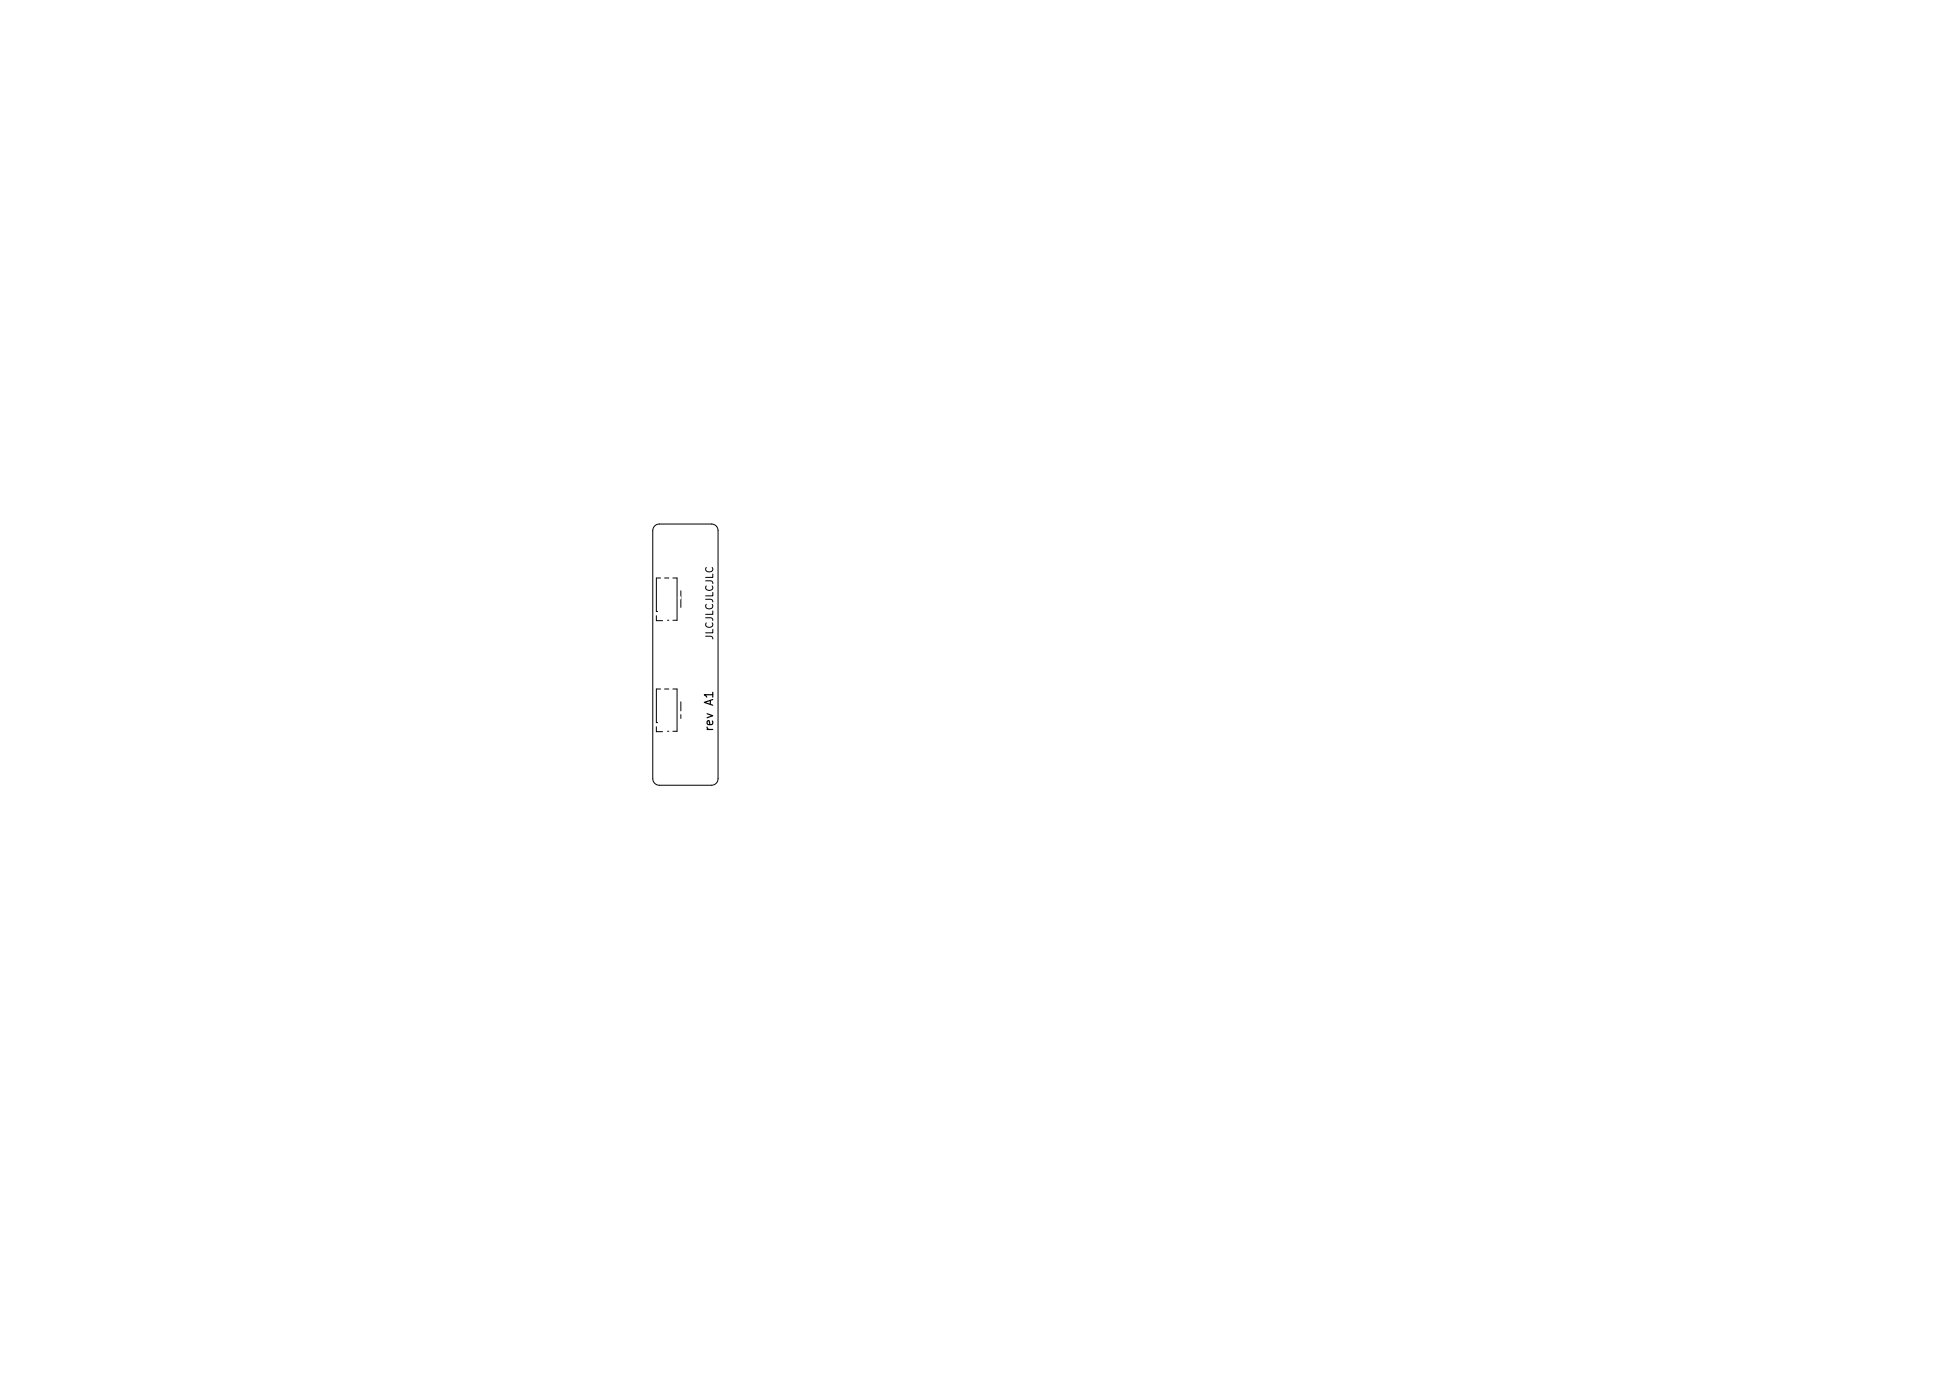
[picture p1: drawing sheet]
<svg xmlns="http://www.w3.org/2000/svg" width="297mm" height="210mm" viewBox="0 0 297 210" stroke-linecap="round" stroke-linejoin="round" font-family="sans-serif">
<defs><g id="words">
<text font-size="1.8" x="109.2" y="111.2" transform="rotate(-90 109.2 111.2)">rev A1</text>
<text font-size="1.5" x="109.2" y="98.1" transform="rotate(-90 109.2 98.1)">JLCJLCJLCJLC</text>
</g></defs>
<g fill="none" stroke="#000" stroke-width=".15">
<path d="M100.3 80.5l.7-.3h8a1 1 0 0 1 1 1v38a1 1 0 0 1-1 1h-8a1 1 0 0 1-1-1v-38zM100.5 94.3v.7h1M101.2 88.5h-.7v5.2h.2M101.8 88.5h.7M102.3 95h.2M103.1 88.5h.6v6.5h-.6M104.3 90.5v2.5M100.5 111.3v.7h1M101.2 105.5h-.7v5.2h.2M101.8 105.5h.7M102.3 112h.2M103.1 105.5h.6v6.5h-.6"/>
<path d="M104.3 107.5v2.5"/>
</g>
<path d="M108.3 111.3l.1 .3 .2 .1M108.3 111.7h.9" fill="none" stroke="#000" stroke-width=".18"/>
<g fill="#fff" stroke="#fff" stroke-width=".15">
<circle cx="107.3" cy="95.6" r=".2"/>
<circle cx="106.5" cy="104.2" r=".2"/>
<circle cx="107.1" cy="106.6" r=".2"/>
<circle cx="104.4" cy="109.1" r=".2"/>
<circle cx="102.3" cy="99.5" r=".2"/>
<circle cx="105.5" cy="96.5" r=".2"/>
<circle cx="105.6" cy="105.1" r=".2"/>
<circle cx="102.7" cy="104.7" r=".2"/>
<circle cx="105.1" cy="90.6" r=".2"/>
<circle cx="105.1" cy="108.2" r=".2"/>
<circle cx="104.1" cy="91.5" r=".2"/>
<circle cx="101.5" cy="111.3" r=".35"/>
<circle cx="102.8" cy="111.3" r=".35"/>
<circle cx="101.5" cy="110" r=".35"/>
<circle cx="102.8" cy="110" r=".35"/>
<circle cx="101.5" cy="108.7" r=".35"/>
<circle cx="102.8" cy="108.7" r=".35"/>
<circle cx="101.5" cy="107.5" r=".35"/>
<circle cx="102.8" cy="107.5" r=".35"/>
<circle cx="101.5" cy="106.2" r=".35"/>
<circle cx="102.8" cy="106.2" r=".35"/>
<circle cx="106.8" cy="101.5" r=".5"/>
<circle cx="104.3" cy="101.5" r=".5"/>
<circle cx="106.8" cy="99" r=".5"/>
<circle cx="104.3" cy="99" r=".5"/>
<circle cx="101.5" cy="94.3" r=".35"/>
<circle cx="102.8" cy="94.3" r=".35"/>
<circle cx="101.5" cy="93" r=".35"/>
<circle cx="102.8" cy="93" r=".35"/>
<circle cx="101.5" cy="91.7" r=".35"/>
<circle cx="102.8" cy="91.7" r=".35"/>
<circle cx="101.5" cy="90.5" r=".35"/>
<circle cx="102.8" cy="90.5" r=".35"/>
<circle cx="101.5" cy="89.2" r=".35"/>
<circle cx="102.8" cy="89.2" r=".35"/>
<circle cx="106.8" cy="85" r=".5"/>
<circle cx="104.3" cy="85" r=".5"/>
<circle cx="106.8" cy="82.5" r=".5"/>
<circle cx="104.3" cy="82.5" r=".5"/>
<circle cx="106.8" cy="118" r=".5"/>
<circle cx="104.3" cy="118" r=".5"/>
<circle cx="106.8" cy="115.5" r=".5"/>
<circle cx="104.3" cy="115.5" r=".5"/>
</g>
<use href="#words"/>
</svg>
